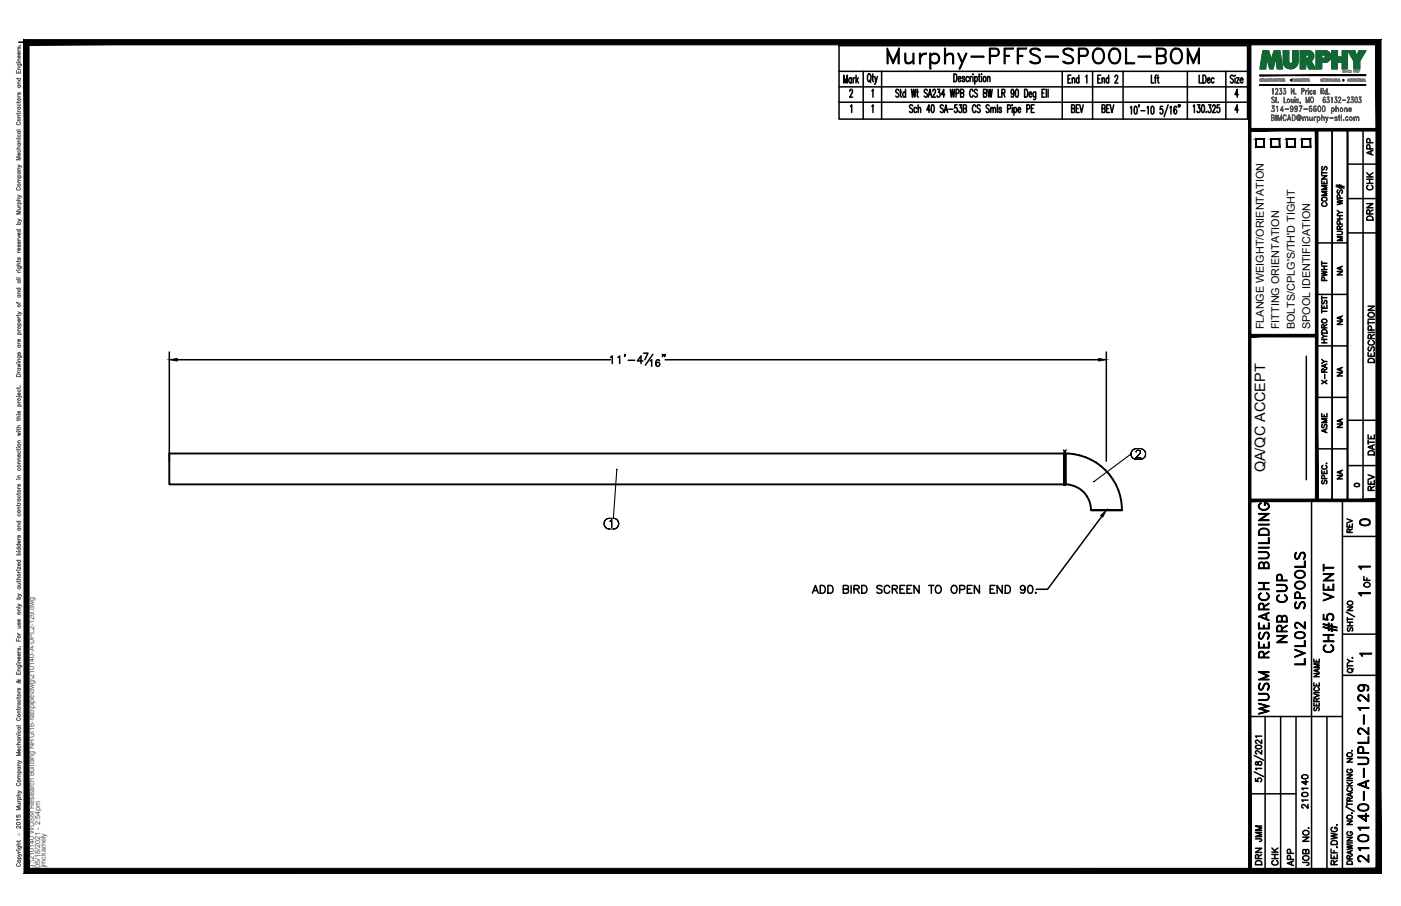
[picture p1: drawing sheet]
<svg xmlns="http://www.w3.org/2000/svg" width="432mm" height="279mm" viewBox="0 0 432 279" stroke-linecap="round" stroke-linejoin="round" font-family="sans-serif">
<defs><g id="words">
<text font-size="10.6" x="272.3" y="22.6">Murphy-PFFS-SPOOL-BOM</text>
<text font-size="7.9" x="413.1" y="202.5" transform="rotate(-90 413.1 202.5)">CH#5 VENT</text>
<g font-size="6.6">
<text x="397.6" y="199.3" transform="rotate(-90 397.6 199.3)">NRB CUP</text>
<text x="403.2" y="206" transform="rotate(-90 403.2 206)">LVL02 SPOOLS</text>
<text x="391.9" y="221.5" transform="rotate(-90 391.9 221.5)">WUSM RESEARCH BUILDING</text>
<text x="422.6" y="267.1" transform="rotate(-90 422.6 267.1)">210140-A-UPL2-129</text>
</g>
<text font-size="5.7" x="249.1" y="184.1">ADD BIRD SCREEN TO OPEN END 90.</text>
<g font-size="5.3">
<text x="417.7" y="163.3">0</text>
<text x="389.8" y="260.7" transform="rotate(-90 389.8 260.7)">JMM</text>
<text x="389.8" y="267.8" transform="rotate(-90 389.8 267.8)">DRN</text>
<text x="399.7" y="268.1" transform="rotate(-90 399.7 268.1)">APP</text>
</g>
<g font-size="4.9">
<text x="424" y="49" transform="rotate(-90 424 49)">APP</text>
<text x="424" y="59.6" transform="rotate(-90 424 59.6)">CHK</text>
<text x="409.9" y="64.9" transform="rotate(-90 409.9 64.9)">COMMENTS</text>
<text x="424" y="69.1" transform="rotate(-90 424 69.1)">DRN</text>
<text x="409.9" y="87.8" transform="rotate(-90 409.9 87.8)">PWHT</text>
<text x="424.4" y="112.9" transform="rotate(-90 424.4 112.9)">DESCRIPTION</text>
<text x="409.9" y="119.6" transform="rotate(-90 409.9 119.6)">X-RAY</text>
<text x="409.9" y="134.8" transform="rotate(-90 409.9 134.8)">ASME</text>
<text x="424.4" y="141.5" transform="rotate(-90 424.4 141.5)">DATE</text>
<text x="424.4" y="152.4" transform="rotate(-90 424.4 152.4)">REV</text>
<text x="417.7" y="165.5" transform="rotate(-90 417.7 165.5)">REV</text>
<text x="423" y="182.4" transform="rotate(-90 423 182.4)">OF</text>
<text x="403.9" y="250.5" transform="rotate(-90 403.9 250.5)">210140</text>
<text x="394.8" y="268.1" transform="rotate(-90 394.8 268.1)">CHK</text>
<text x="404.3" y="268.1" transform="rotate(-90 404.3 268.1)">JOB NO.</text>
</g>
<g font-size="4.4">
<text x="414.5" y="86.1" transform="rotate(-90 414.5 86.1)">NA</text>
<text x="414.5" y="101.2" transform="rotate(-90 414.5 101.2)">NA</text>
<text x="414.5" y="117.1" transform="rotate(-90 414.5 117.1)">NA</text>
<text x="414.5" y="133" transform="rotate(-90 414.5 133)">NA</text>
<text x="389.9" y="145.7" transform="rotate(-90 389.9 145.7)">QA/QC ACCEPT</text>
<text x="414.5" y="148.9" transform="rotate(-90 414.5 148.9)">NA</text>
</g>
<text font-size="4" x="416.3" y="151.3">0</text>
<g font-size="3.5">
<text x="417.3" y="176.7">1</text>
<text x="417.3" y="184.9">1</text>
<text x="417.7" y="203.6">1</text>
</g>
<g font-size="3.3">
<text x="389.5" y="101.5" transform="rotate(-90 389.5 101.5)">FLANGE WEIGHT/ORIENTATION</text>
<text x="394.3" y="101.5" transform="rotate(-90 394.3 101.5)">FITTING ORIENTATION</text>
<text x="399.1" y="101.5" transform="rotate(-90 399.1 101.5)">BOLTS/CPLG'S/TH'D TIGHT</text>
<text x="403.8" y="101.5" transform="rotate(-90 403.8 101.5)">SPOOL IDENTIFICATION</text>
</g>
<g font-size="2.2" fill="#545454">
<text x="10.5" y="267.5" transform="rotate(-90 10.5 267.5)">J:\210140 WUSM Research Building NRG\16-fab\pipe\dwg\210140-A-UPL2-129.dwg</text>
<text x="12.4" y="267.5" transform="rotate(-90 12.4 267.5)">05/18/2021 - 2:54pm</text>
<text x="14.1" y="267.4" transform="rotate(-90 14.1 267.4)">jmckamely</text>
</g>
<text font-size="1.3" fill="#545454" x="6.3" y="257.9" transform="rotate(-90 6.3 257.9)">Ó</text>
</g></defs>
<!-- layer: HP-LPR-PIPE -->
<g fill="none" stroke="#000" stroke-width=".59">
<path d="M52.2 139.9h275.9v9.5h-275.9zM328.1 139.7v.3v-.1M328.1 139.9v.6zM328.3 139.7v4.9M328.3 139.9l-.2-.2v9.7M328.3 139.9v.6zM328.3 139.9v9.5M328.1 140.4v.9zM328.1 141.2v1.1zM328.1 142.2v1.2zM328.1 143.4v1.2zM328.1 144.6v1.3z"/>
<path d="M328.1 145.9v1.2zM328.1 147v1.1zM328.1 148v.9zM328.1 148.7v.7zM328.1 149.3v.2zM328.3 149.4v-9.5a17.2 17.2 0 0 1 17.3 17.4h.2M328.3 144.6v4.7a8.2 8.2 0 0 1 7.9 8h.7h-.7M328.3 149.4l-.2 .1M328.3 140.4v.9zM328.3 141.2v1.1zM328.3 142.2v1.2zM328.3 143.4v1.2z"/>
<path d="M328.3 144.6v1.3zM328.3 145.9v1.2zM328.3 147v1.1zM328.3 148v.9zM328.3 148.7v.7zM328.3 149.4v.1M336.9 157.3h1.8zM339.8 157.3h-1.1h1.1M341 157.3h-1.2h1.2M342.3 157.3h-1.3h1.3M343.4 157.3h-1.1h1.1M344.4 157.3h-1h1"/>
<path d="M345.1 157.3h-.7h.7M345.6 157.3h-.5h.5"/>
</g>
<g fill="none" stroke="#000" stroke-width=".34">
<path d="M348.6 139.5v.5v-.5M348.9 139.1l-.3 .4 .3-.4M349.3 138.7l-.4 .4 .4-.4M349.7 138.4l-.4 .3 .4-.3M350.2 139.4h.1M350.2 139.3l.1-.2-.1 .2M350.3 138.3l-.6 .1 .6-.1M350.3 139.1l.1-.2-.1 .2M350.3 138.3h1.1M350.4 138.9l.2-.1-.2 .1M350.6 138.8h.5h-.5M351.1 138.8l.2 .1-.2-.1"/>
<path d="M351.3 138.9l.1 .2-.1-.2M351.4 139.7l-.2 .4 .2-.4M351.4 139.1l.1 .2-.1-.2M351.5 139.5l-.1 .2 .1-.2M351.5 139.3v.2v-.2M351.9 138.4l-.5-.1 .5 .1M352.4 138.7l-.5-.3 .5 .3M352.8 139.1l-.4-.4 .4 .4M353 139.5l-.2-.4 .2 .4M187.3 159.9l-.5 .2 .5-.2M187.8 159.8l-.5 .1 .5-.1M189.6 159.9l-.6-.1 .6 .1"/>
<path d="M190.1 144.6v.3zM190.1 144.9l-1.1 14.9h-1.2M348.6 140v.5v-.5M348.6 140l-11.6 8.6 .2-.1M348.6 140.5l.3 .5-.3-.5M348.9 141l.4 .4-.4-.4M349.3 141.4l.4 .2-.4-.2M349.7 141.6l.6 .1-.6-.1M350 141.2h1.6h-1.6M350.3 141.7h1.1M351.2 140.1l-1.2 1.1 1.2-1.1M351.4 141.7l.5-.1-.5 .1"/>
<path d="M351.9 141.6l.5-.2-.5 .2M352.4 141.4l.4-.4-.4 .4M352.8 141l.2-.5-.2 .5M353 140.5l.1-.5-.1 .5M353.1 140l-.1-.5 .1 .5M186.2 161.5l.1 .5-.1-.5M186.3 161l-.1 .5 .1-.5M186.3 162l.2 .5-.2-.5M186.5 160.5l-.2 .5 .2-.5M186.5 162.5l.3 .3-.3-.3M186.8 160.1l-.3 .4 .3-.4M186.8 162.8l.5 .3-.5-.3"/>
<path d="M187.3 163.1h.5h-.5M187.8 163.1h1.2M188 160.8l.2-.2-.2 .2M188.2 160.6l.3-.3-.3 .3M188.5 160.3v2.4v-2.4M189 163.1h.6h-.6M189.6 163.1l.4-.3-.4 .3M190 160.1l-.4-.2 .4 .2M190 162.8l.4-.3-.4 .3M190.4 160.5l-.4-.4 .4 .4M190.4 162.5l.2-.5-.2 .5M190.6 161l-.2-.5 .2 .5"/>
<path d="M190.6 162l.1-.5-.1 .5M190.7 161.5l-.1-.5 .1 .5"/>
</g>
<path d="M327.8 138.8l.3 .3v.8M328.6 138.8l-.3 .3v.8" fill="none" stroke="#000" stroke-width=".47"/>
<!-- layer: PS-BDR -->
<g fill="#000" stroke="#000" stroke-width=".31">
<path d="M388.3 26.1v.2l32.6-.2zM388.3 26.3l32.6-.2v.2z"/>
<path d="M388.3 23.1v.3l32.6-.3zM388.3 23.4l32.6-.3v.3z"/>
<path d="M7.4 12.2v257.2l1.6-1.6zM7.4 12.2l1.6 1.6v254zM7.4 12.2l1.6 1.6 416.6-1.6zM9 13.8l416.6-1.6-1.5 1.6zM425.6 12.2l-1.5 1.6 1.5 255.6zM424.1 13.8l1.5 255.6-1.5-1.6zM7.4 269.4h418.2l-1.5-1.6zM9 267.8h415.1l-416.7 1.6z"/>
</g>
<!-- layer: PS-BDR-T -->
<g fill="none" stroke="#000" stroke-width=".47">
<path d="M415.3 40v114.3h-4.7v-114.2v114.2h-4.8v-114.2M387 42.9h2.6v2.4h-2.6zM391.8 42.9h2.6v2.4h-2.6zM396.6 42.9h2.5v2.4h-2.5zM401.3 42.9h2.6v2.4h-2.6zM411.8 57.5l2.5 .5M411.8 57.1l2.5 .5M412.4 58.6l-.3 .3 .3 .7 .4-.1 .4-.9 .5 .1 .1 .6-.3 .3M412.8 57v1M413.3 57.1v1M405.8 74.9h9.5M412.1 71.3h1.2l.5 .5-.1 .4-.4 .2h-1.2"/>
<path d="M412.1 61.6l1.7 .4-1.7 .3 1.7 .4-1.7 .4M412.1 67.5h1.7M412.1 66.5h1.7M412.1 64.9l.8 .6M412.9 70.7l-.1-.9-.4-.1-.3 .3v.7h1.7M412.9 66.5v1M413 69.1l-.1-.9-.5-.1-.3 .3v.7h1.7M413 61.1l-.1-.9-.5-.1-.3 .3v.7h1.7M413.8 73h-1.7l1.7 .6-1.7 .6h1.7M413.8 65.5h-.9l-.8 .6M413.8 69.7l-.9 .5M405.8 90.8h9.5"/>
<path d="M407.4 94.1v1h1.6v-1M407.4 96h1.6M407.4 91.3v1.1M407.4 95.4v1.1M407.4 91.8h1.6M407.4 98.7a.74 .74 0 0 1 1.1-.3 .74 .74 0 0 1 .2 1.1 .76 .76 0 0 1-.9 .1 .76 .76 0 0 1-.4-.9zM407.6 92.7l-.2 .3v.6h.6l.3-.8 .4-.1 .3 .3-.3 .7M408.1 94.5v.6M402.6 109.8v38.1M405.8 106.7h9.5M407.4 105.7h1.6M407.4 104.7h1.6"/>
<path d="M407.4 103.1l.7 .6M407.4 102a.9 .9 0 0 1 1.6 .2v.5h-1.6zM408.1 101.1l-.1-.9-.3-.1-.3 .3v.7h1.6M408.1 104.7v1M409 103.7h-.9l-.7 .6M409 100.1l-.9 .5M405.8 122.5h9.5M405.8 138.4h9.5M407.4 145v1h1.6v-1M407.6 148.2l-.2 .3 .2 .7 .4-.2 .4-.8 .5 .1 .1 .5-.3 .4M407.7 143.5a.59 .59 0 0 0-.3 .7 .59 .59 0 0 0 .6 .5h.4a.59 .59 0 0 0 .6-.5 .59 .59 0 0 0-.4-.7M408.1 145.4v.6"/>
<path d="M408.2 147.6l-.1-.9-.4-.2-.3 .4v.7h1.6M408.8 142.9h.2z"/>
</g>
<!-- layer: PS-DIM -->
<path d="M5.8 13h419" fill="none" stroke="#000" stroke-width=".47"/>
<!-- layer: 0 -->
<g fill="none" stroke="#000" stroke-width=".47">
<path d="M415.3 40v114.3M420.1 40v114.3M415.3 50.6h9.5M415.3 61.2h9.5M415.3 71.8h9.5M415.3 129.6h9.5M415.3 143.6h9.5M386.6 238l2.9 1.5M386.6 233l2.9 1.5M387 235v.8h.6a.74 .74 0 0 1 .3-.8 .74 .74 0 0 1 .8 0l.2 .6a.63 .63 0 0 1-.8 .4 .63 .63 0 0 1-.4-.8l-.3-.3zM387 230l1-.2 .7 .2 .2 .3a1.01 1.01 0 0 1-1 .7 1.01 1.01 0 0 1-.9-.7zM388.9 237h-1.9l.3 .4"/>
<path d="M388.9 231.4v1.2l-1.6-1.1-.3 .7 .4 .3M388.9 228.2v1.1l-1.6-1.1-.3 .7 .4 .3M388.9 227h-1.9l.3 .4M387 240.1v.8l.8 .1a.62 .62 0 0 1 0-.9 .62 .62 0 0 1 .9 .1 .62 .62 0 0 1-.2 .9"/>
</g>
<g fill="#000" stroke="#000" stroke-width=".31">
<path d="M384.8 13l.8 255.6v-255.6zM384.8 13l.8 255.6h-.8z"/>
<path d="M385.2 39.6v.8l39.6-.8zM385.2 40.4l39.6-.8v.8z"/>
<path d="M424.5 40l.8 114.3v-114.3zM424.5 40l.8 114.3h-.8z"/>
<path d="M385.2 153.9v.8l39.6-.8zM385.2 154.7l39.6-.8v.8z"/>
</g>
<!-- layer: PS-LOGO -->
<g fill="none" stroke="#545454" stroke-width=".31">
<path d="M5.2 19.4h.1M5.5 19.8h.9l.2 .1v.4M5.5 15.3l.3 .4M5.5 18.9h.8M5.5 15.7h.8M5.5 19.3h.8M5.7 19.8a.38 .38 0 0 0-.1 .5 .38 .38 0 0 0 .6 0 .38 .38 0 0 0-.1-.5M5.7 14.4l-.2 .6h.3l.3-.6 .2 .3-.2 .4M6.1 17.2a.37 .37 0 0 1 .2 .5 .37 .37 0 0 1-.6 0 .37 .37 0 0 1 .1-.5v.7M6.1 16.2a.37 .37 0 0 1 .2 .5 .37 .37 0 0 1-.6 0 .37 .37 0 0 1 .1-.5v.6M6.2 14h.1M6.3 18.2l-.8 .1 .2 .6"/>
<path d="M5.1 21.8v.7h1.2v-.7M5.1 24.2h1.2M5.4 37.7a.43 .43 0 0 0-.3 .5 .43 .43 0 0 0 .4 .3h.3a.43 .43 0 0 0 .5-.3 .43 .43 0 0 0-.3-.5M5.5 34l.3 .4M5.5 29.4l.3 .5M5.5 31.3v.4M5.5 34.8v.4M5.5 36.2h.8M5.5 34.4h.8M5.5 33.1h.8M5.5 29.9h.8M5.5 26.4h.8"/>
<path d="M5.5 25.9h.8M5.5 21.4h.8M5.7 33.1a.38 .38 0 0 0-.1 .5 .38 .38 0 0 0 .6 0 .38 .38 0 0 0-.1-.5M5.7 32a.4 .4 0 0 0-.1 .6 .4 .4 0 0 0 .6 0 .4 .4 0 0 0-.1-.6M5.7 28.6l-.2 .5h.3l.3-.5 .2 .2-.2 .4M5.7 26.4a.38 .38 0 0 0-.1 .5 .38 .38 0 0 0 .6 0 .38 .38 0 0 0-.1-.5M5.7 24.2a.38 .38 0 0 0-.1 .6 .38 .38 0 0 0 .6 0 .38 .38 0 0 0-.1-.6M5.7 22.1v.4M6.3 35.6h-.8l.2 .6M6.3 34.8l-.3 .3h-.9M6.3 31.3l-.3 .3h-.9M6.3 25.3h-.8l.2 .6"/>
<path d="M6.3 20.9h-.8l.2 .5M391.9 34.2l.2 .2M392 36.3l.6-.1v-.6l-.6-.1v1.6l.6-.1v-.6h-.6M392.1 30l.4-.1 .3 .3a.38 .38 0 0 0-.6-.2 .38 .38 0 0 0-.1 .5l.4 .3a.46 .46 0 0 1 .2 .7 .46 .46 0 0 1-.7-.1 .41 .41 0 0 0 .6 .1 .41 .41 0 0 0 0-.6l-.6-.4zM392.3 33.3a.53 .53 0 0 1 .5 .8 .53 .53 0 0 1-.9 0l.5 .3 .4-.4M392.4 27.2l-.1 1.9v-1.7l-.2 .2zM392.4 36.3l.3 .1v.6l-.8 .2v-1.8l.8 .2v.6l-.3 .2M392.5 33.4l.3 .5-.3 .5M392.7 32.8l-.7-.1h.8l-.5 .7M392.7 32.7l-.5 .7 .6 .4M393.1 30.5l.4 .1zM393.1 29l.8 .1h-.8l.7-1.3-.2-.5-.5 .4 .1-.3a.39 .39 0 0 1 .6 0 .39 .39 0 0 1 0 .5l-.7 1.2"/>
<path d="M393.3 35.4v1.8zM393.3 29.9v1.8zM393.4 33l.4-.3v1.7l-.1-1.6zM393.9 35.4l.5 1.5 .6-1.5v1.8l-.1-1.4-.5 1.4-.5-1.4v1.4zM393.9 31.4l.1 .3zM393.9 31.5h.1M394.4 28.8l.1 .2M394.7 27.9a.52 .52 0 0 1 .4 .7 .52 .52 0 0 1-.7 .3l-.1-.2 .4 .3 .3-.4M394.7 33.9l.9 .1h-1l.7-1.3v1.7v-1.5l-.6 1.1M394.8 28l.2 .5-.2 .5M395 27.3l-.6-.1h.6l-.3 .8M395 27.2l-.4 .8 .4 .1v.3"/>
<path d="M395.5 28.8l.2 .2M395.7 35.5l.4-.1 .3 .4-.3-.3a.83 .83 0 0 0-.6 .8 .83 .83 0 0 0 .6 .8l.3-.3a.44 .44 0 0 1-.4 .4 .44 .44 0 0 1-.5-.4l-.1-.7zM395.8 29.9v1.7l.7 .1h-.7zM395.8 27.9a.52 .52 0 0 1 .5 .7 .52 .52 0 0 1-.8 .3v-.2l.4 .3 .4-.4M396 28l.3 .5-.3 .5M396 33.6l1.2 .1zM396.2 27.3l-.6-.1h.7l-.5 .8M396.2 27.2l-.4 .8 .3 .1 .2 .3M396.9 30.6a.52 .52 0 0 1 .6 .5 .52 .52 0 0 1-.6 .5l-.2-.4zM396.9 36.8h.8M397 36.7h.7M397.3 35.4l.6 1.8-.6-1.5-.5 1.5z"/>
<path d="M397.7 33.3l.3 .4 .5-.4M397.7 33.1l.3-.3 .5 .3M397.8 34.3h.5M397.9 30.5l.1 1 .3 .1 .3-.2-.3 .3-.4-.3zM398 27.2l.8 1.6v-1.6v1.9l-.8-1.6v1.6zM398 32.8l-.3 .4 .3 .5M398.2 32.8l.3 .5-.2 1.1M398.3 35.4a.89 .89 0 0 1 1 .9 .89 .89 0 0 1-1 .9zM398.3 35.5a.8 .8 0 0 1 .9 .8 .8 .8 0 0 1-.9 .8zM398.5 33.5l-.2 .2a.49 .49 0 0 1-.6-.2 .49 .49 0 0 1 .1-.6 .49 .49 0 0 1 .7 0v.4a.81 .81 0 0 1-.5 1.1l-.3-.2 .1 .2M398.5 33.3l-.3 .4M398.6 30.5v1.2z"/>
<path d="M399 30l.1 .2zM399.1 33.3l.3 .4 .4-.4M399.1 33.1l.3-.3 .4 .3M399.1 30h.1M399.1 30.5v1.2zM399.1 34.3h.6M399.4 28.8v.3zM399.4 28.9h.1M399.4 32.8l-.3 .4 .3 .5M399.5 32.8l.3 .5-.2 1.1M399.6 31.5h.6M399.6 30.8l.6 .6-.2 .3-.4-.3 .1 .2"/>
<path d="M399.6 30.7h.6M399.7 30.6v.3M399.8 33.5l-.1 .2a.48 .48 0 0 1-.7-.5 .48 .48 0 0 1 .8-.3l.1 .4a.83 .83 0 0 1-.5 1.1l-.3-.2 .1 .2M399.8 33.3l-.3 .4M399.9 35.6a.74 .74 0 0 1 1 .2 .74 .74 0 0 1-.1 1l-.1-1 .1 .9a.71 .71 0 0 0 0-1 .71 .71 0 0 0-1 0 .71 .71 0 0 0 0 1l.4 .4 .6-.2a.78 .78 0 0 1-1.1 0 .78 .78 0 0 1 .1-1.1zM400.1 30.6l.1 .2-.2-.3-.4 .3 .6 .5M400.1 31.2v.4M400.7 31.5h.1M400.8 31.9l-.1-.5-.1 .6M400.8 31.7v.1M401.3 28.1l.6-.1v-.6l-.6-.1-.1 1.8v-1.9h.5l.2 .8-.6 .2M401.3 32.7l-.7 1.7 .7-1.7h-.9l.9 .1"/>
<path d="M401.6 36v1.2zM401.8 33.6l1.2 .1zM401.8 36.1h.5l.1 1.1-.2-1-.3-.1-.3 .3zM402.4 27.8v1.3zM402.5 29.9l.5 1.5 .5-1.5v1.8l-.1-1.4-.4 1.4-.4-1.4-.1 1.4zM402.6 36.1h.4l.1 1.1-.1-1-.6 .2zM402.6 27.9l.3-.1-.5 .6zM403.2 27.2l.1 .3zM403.2 27.3h.1M403.2 27.8l.1 1.3zM403.5 34l.4 .4 .4-.4M403.5 33.8l.4-.4 .4 .4"/>
<path d="M403.6 36l.2 1 .6-.1-.3 .3-.4-.1zM403.7 32.8h.5M403.8 32.8l-.3 1.1 .3 .5M403.8 27.9l.4-.1 .2 .4-.2-.3a.49 .49 0 0 0-.5 .6 .49 .49 0 0 0 .6 .4l.1-.2-.4 .4-.2-.3zM403.8 33.4l-.3 .5M404.1 33.4l.2 .5-.2 .5M404.1 30l.2-.1a.95 .95 0 0 1 .6 .9 .95 .95 0 0 1-.6 .9 1.24 1.24 0 0 1-.2-1.7zM404.1 30.1l.2-.1a.87 .87 0 0 1 .5 .8 .87 .87 0 0 1-.5 .8l-.3-.6zM404.2 32.8l.1 .1-.4-.2a1.07 1.07 0 0 0 .1 1.7 .51 .51 0 0 0 .4-.7 .51 .51 0 0 0-.9-.1M404.4 36l.1 1.2zM404.8 28.4h.6l-.2-.5a.49 .49 0 0 0-.4 .6 .49 .49 0 0 0 .6 .4v-.2v.3a.53 .53 0 0 1-.6-.5 .53 .53 0 0 1 .6-.6l.1 .6h-.7M404.9 34l.3 .4 .5-.4"/>
<path d="M404.9 33.8l.3-.4 .5 .4M405 36l.1 1.2zM405.1 32.8h.5M405.1 32.8l-.2 1.1 .3 .5M405.2 33.4l-.3 .5M405.3 36.1l.3-.1-.5 .5zM405.4 33.4l.3 .5-.3 .5M405.5 32.8l.2 .1-.3-.2a1.02 1.02 0 0 0-.1 1.7 .51 .51 0 0 0 .4-.7 .51 .51 0 0 0-.8-.1M406 36v1.8zM406.2 36.1a.5 .5 0 0 1 .7 .5 .5 .5 0 0 1-.9 .3l.3 .2a.47 .47 0 0 0 .5-.6 .47 .47 0 0 0-.8-.2zM406.3 32.8l.3-.1a.99 .99 0 0 1 .5 .9 .99 .99 0 0 1-.5 .8l-.5-.7zM406.3 34.3h.6"/>
<path d="M406.3 32.8h.6M406.4 32.8l-.2 .6 .2 1M406.8 32.8l.2 .6-.2 1M407.2 28.1l.6-.1v-.6l-.6-.1-.1 1.8v-1.9l.7 .1 .1 .7-.7 .2M407.3 35.4l.1 1.8zM407.5 28.2l.4 .9-.3-.9M407.6 36.1h.5l.1 1.1-.2-1-.6 .2zM407.7 32.8l.2-.1a.99 .99 0 0 1 .6 .9 .99 .99 0 0 1-.6 .8l-.4-.7zM407.7 34.3h.5M407.7 32.8h.5M407.8 32.8l-.2 .6 .2 1M407.8 31.3l.3 .3 .4-.3"/>
<path d="M407.8 31l.3-.3 .4 .3M408 30.1h.4M408 30l-.2 1.1 .3 .5M408.1 30.7l-.3 .4M408.2 32.8l.2 .6-.2 1M408.2 30.7l.3 .4-.3 .5M408.4 30l.1 .2-.3-.3a1.1 1.1 0 0 0 0 1.8 .53 .53 0 0 0 .3-.6 .53 .53 0 0 0-.5-.4l-.2 .1M409 27.2l.1 1.9zM409 37l-.5-1 .5 1.2M409 31.4l.1 .2M409.3 30.6a.5 .5 0 0 1 .4 .6 .5 .5 0 0 1-.7 .3l-.1-.1 .5 .2 .3-.3M409.3 36l-.6 1.8z"/>
<path d="M409.4 30.7l.3 .4-.3 .5M409.6 28.8v.3zM409.6 28.9h.1M409.6 30l-.6-.1h.7l-.4 .8M409.6 29.9l-.4 .8 .5 .3M409.8 36.4h1.1zM410.4 33.3v1.7zM410.6 33.3a.5 .5 0 0 1 .7 .6 .5 .5 0 0 1-.9 .3l.3 .2a.47 .47 0 0 0 .5-.6 .47 .47 0 0 0-.8-.3zM410.6 29.9l-.1 1.8v-1.6l-.2 .2zM411.3 31.4l.2 .2M411.5 37h.6M411.5 36.4l.6 .5v.2l-.4 .1-.3-.3 .2 .2"/>
<path d="M411.5 36.2h.6M411.6 36.1v.3M411.6 30.7l.5 .3M411.6 30.6a.5 .5 0 0 1 .5 .6 .5 .5 0 0 1-.8 .3v-.1l.5 .2 .3-.3M411.7 32.7l.1 1.7zM411.8 30.7l.3 .4-.3 .5M412 36.1l.1 .2-.2-.3-.5 .3 .7 .5M412 36.7v.4M412 33.3h.5v1.1v-.8l-.2-.3-.5 .3zM412 30l-.6-.1h.7l-.5 .8M412 29.9l-.4 .8M412.5 36l.5 .1z"/>
<path d="M412.5 31.6l.8 .1h-.8l.7-1.3-.2-.4-.5 .3 .1-.2a.39 .39 0 0 1 .6-.1 .39 .39 0 0 1 0 .6l-.7 1.1M412.7 35.4l.1 1.8zM413.4 35.4l.1 1.8zM413.7 30.8l1 .1zM414 36.9l.1 .3zM414 37h.1M414.4 33.3v1.1zM414.6 33.3h.5l.1 1.1-.1-1-.3-.1-.4 .3zM414.7 36.3l.3-.3 .4 .4v-.2a.46 .46 0 0 0-.7 .4 .46 .46 0 0 0 .7 .4l.1-.1a.51 .51 0 0 1-.8 .1 .51 .51 0 0 1 0-.7zM415.2 31.6l.8 .1h-.9l.8-1.3-.2-.4-.4 .1-.1 .2 .1-.2 .4-.2 .2 .7-.7 1.1M415.7 33.8h.7l-.2-.5a.48 .48 0 0 0-.5 .6 .48 .48 0 0 0 .6 .4l.1-.2-.1 .3a.52 .52 0 0 1-.7-.6 .52 .52 0 0 1 .8-.4l.1 .5h-.8M416.4 31.4l.2 .2"/>
<path d="M416.7 30.6a.5 .5 0 0 1 .5 .6 .5 .5 0 0 1-.8 .3l-.1-.1 .5 .2 .3-.3M416.9 30.7l.2 .4-.2 .5M417.1 30l-.6-.1h.6l-.4 .8M417.1 29.9l-.5 .8 .5 .3M417.3 36l.1 1.2zM417.5 36.1h.5l.1 1.1-.1-.8-.2-.3-.4 .3zM417.7 30l.2-.1a1.07 1.07 0 0 1 0 1.8l-.4-.8zM417.7 31.5h.5M417.7 30.1h.5M417.8 30l-.2 .7 .2 .9M418.2 30l.1 .7-.1 .9M418.3 36.1h.4l.1 1.1-.1-1-.3-.1-.3 .3z"/>
<path d="M418.8 31.4l.2 .2M419.1 30.6a.5 .5 0 0 1 .4 .6 .5 .5 0 0 1-.7 .3l-.1-.1 .5 .2 .3-.3M419.3 30.7l.2 .4-.2 .5M419.4 30l-.6-.1h.7l-.4 .8M419.4 29.9l-.4 .8 .5 .3M5.2 42.7h.1M5.1 45.9h1.2M5.1 40.1h1.2M5.4 57.8a.43 .43 0 0 0-.3 .5 .43 .43 0 0 0 .4 .4h.3a.43 .43 0 0 0 .5-.4 .43 .43 0 0 0-.3-.5M5.5 50.8l.8 .4-.8 .3M5.5 56.3h.8M5.5 54.6h1.2"/>
<path d="M5.5 52.9h.8M5.5 52.5h.8M5.5 44.2h.8M5.5 43.8h.8M5.5 40.6h.8M5.5 42.7h.8M5.7 54.6a.38 .38 0 0 1-.1-.5 .38 .38 0 0 1 .6 0 .38 .38 0 0 1-.1 .5M5.7 52.9a.38 .38 0 0 0-.1 .6 .38 .38 0 0 0 .6 0 .38 .38 0 0 0-.1-.6M5.7 46.3a.38 .38 0 0 0-.1 .6 .38 .38 0 0 0 .6 0 .38 .38 0 0 0-.1-.6M5.7 44.2a.38 .38 0 0 0-.1 .5 .38 .38 0 0 0 .6 0 .38 .38 0 0 0-.1-.5M5.7 41.6a.38 .38 0 0 0-.1 .6 .38 .38 0 0 0 .6 0 .38 .38 0 0 0-.1-.6M5.7 40.6a.38 .38 0 0 0-.1 .5 .38 .38 0 0 0 .6 0 .38 .38 0 0 0-.1-.5"/>
<path d="M6.1 47.3a.37 .37 0 0 1 .2 .6 .37 .37 0 0 1-.6 0 .37 .37 0 0 1 .1-.6v.7M6.3 55.7l-.8 .1 .2 .5M6.3 55.1h-.8l.2 .6M6.3 51.8l-.8 .1 .2 .6M6.3 51.2l.4 .4M6.3 48.4h-1.2l1.2 .4-1.2 .5h1.2M6.3 45.3h-.8l.2 .6M6.3 43.1l-.8 .1 .2 .6M5.1 70.9h1.2M5.1 69.2h1.2M5.1 61.8h1.2M5.5 77.4l.3 .5"/>
<path d="M5.5 73.7l.3 .4M5.5 72.8l.8 .4-.8 .3M5.5 67.5l.8 .4-.8 .3M5.5 63.1l.3 .5M5.5 60.1l.8 .4-.8 .3M5.5 77.9h.8M5.5 74.1h.8M5.5 64h.8M5.5 63.6h.8M5.5 62.9h1.2M5.7 79.4l-.2 .6h.3l.3-.6 .2 .3-.2 .4M5.7 75.6l-.2 .5h.3l.3-.5 .2 .2-.2 .4"/>
<path d="M5.7 70.9a.38 .38 0 0 0-.1 .5 .38 .38 0 0 0 .6 0 .38 .38 0 0 0-.1-.5M5.7 69.2a.38 .38 0 0 1-.1-.6 .38 .38 0 0 1 .6 0 .38 .38 0 0 1-.1 .6M5.7 62.9a.38 .38 0 0 1-.1-.6 .38 .38 0 0 1 .6 0 .38 .38 0 0 1-.1 .6M6 64l.3 .3-.1 .3-.7 .1M6.1 76.5a.37 .37 0 0 1 .2 .6 .37 .37 0 0 1-.6 0 .37 .37 0 0 1 .1-.6v.7M6.1 74.5a.37 .37 0 0 1 .2 .6 .37 .37 0 0 1-.6 0 .37 .37 0 0 1 .1-.6v.7M6.1 71.9a.37 .37 0 0 1 .2 .5 .37 .37 0 0 1-.6 0 .37 .37 0 0 1 .1-.5v.6M6.3 67.9l.4 .4M6.3 65.1h-1.2l1.2 .5-1.2 .4h1.2M6.3 61.2h-.8l.2 .6M6.3 60.5l.4 .4M5.1 93.2l.2 .3h1"/>
<path d="M5.2 83.4h.1M5.1 88.9h1.2M5.1 86.1h1.2M5.1 85.7h1.2M5.1 81.8h1.2M5.5 97.6l.3 .5M5.5 96.1l.8 .4-.8 .3M5.5 83.6l.3 .5M5.5 82.2l1 .1 .1 .4M5.5 80.4v.4M5.5 93.2v.4M5.5 97.1v.4"/>
<path d="M5.5 98.1h.8M5.5 91h.8M5.5 90.6h.8M5.5 86.6h.8M5.5 84.1h.8M5.5 83.3h.8M5.7 91a.38 .38 0 0 0-.1 .6 .38 .38 0 0 0 .6 0 .38 .38 0 0 0-.1-.6M5.7 88.9a.38 .38 0 0 0-.1 .5 .38 .38 0 0 0 .6 0 .38 .38 0 0 0-.1-.5M5.7 86.6a.38 .38 0 0 0-.1 .6 .38 .38 0 0 0 .6 0 .38 .38 0 0 0-.1-.6M5.7 82.2a.38 .38 0 0 0-.1 .6 .38 .38 0 0 0 .6 0 .38 .38 0 0 0-.1-.6M6.1 98.5a.37 .37 0 0 1 .2 .6 .37 .37 0 0 1-.6 0 .37 .37 0 0 1 .1-.6v.7M6.3 97.1l-.3 .2h-.9"/>
<path d="M6.3 96.5l.4 .3M6.3 89.9l-.8 .1 .2 .6M6.3 81.2h-.8l.2 .6M6.3 80.4l-.3 .2h-.9M5.2 112h.1M5.2 115.6a.69 .69 0 0 1 1.1 .1v.4h-1.2zM5.5 114.5l.3 .5M5.5 112.3l.8 .2-.8 .2 .8 .3-.8 .2M5.5 109.7h.9l.2 .1v.5M5.5 105.6l.3 .4M5.5 101.6l.3 .4M5.5 119.5v.4"/>
<path d="M5.5 115h.8M5.5 113.6h.8M5.5 111.4h.8M5.5 106.5h.8M5.5 106h.8M5.5 103.1h1.2M5.5 102h.8M5.5 100.2h1.2M5.5 111.9h.8M5.7 113.6a.38 .38 0 0 0-.1 .6 .38 .38 0 0 0 .6 0 .38 .38 0 0 0-.1-.6M5.7 109.7a.4 .4 0 0 0-.1 .6 .4 .4 0 0 0 .6 0 .4 .4 0 0 0-.1-.6M5.7 108.7l-.2 .6h.3l.3-.6 .2 .3-.2 .3"/>
<path d="M5.7 106.5a.38 .38 0 0 0-.1 .6 .38 .38 0 0 0 .6 0 .38 .38 0 0 0-.1-.6M5.7 103.1a.38 .38 0 0 1-.1-.5 .38 .38 0 0 1 .6 0 .38 .38 0 0 1-.1 .5M5.7 100.2a.4 .4 0 0 1-.1-.6 .4 .4 0 0 1 .6 0 .4 .4 0 0 1-.1 .6M6.1 104.7a.37 .37 0 0 1 .2 .5 .37 .37 0 0 1-.6 0 .37 .37 0 0 1 .1-.5v.7M6.2 119h.1M6.3 119.4l-.3 .3h-.9M6.3 110.8l-.8 .1 .2 .5M5.2 138.1h.1M5.2 133.1h.1M5.2 127.9h.1M5.2 122.3h.1M5.1 131.9h1.2"/>
<path d="M5.1 128.9h1.2M5.5 133.4l.8 .3-.8 .2 .8 .2-.8 .3M5.5 123.7l.3 .5M5.5 129.4v.3M5.5 132.3v.4M5.5 138.5v.4M5.5 136.6h.8M5.5 125.3h1.2M5.5 124.2h.8M5.5 122.2h1l.2 .3M5.5 138.1h.8M5.5 133h.8"/>
<path d="M5.5 127.9h.8M5.7 139.2a.38 .38 0 0 0-.1 .5 .38 .38 0 0 0 .6 0 .38 .38 0 0 0-.1-.5M5.7 126.9l-.2 .5h.3l.3-.5 .2 .2-.2 .4M5.7 125.3a.38 .38 0 0 1-.1-.6 .38 .38 0 0 1 .6 0 .38 .38 0 0 1-.1 .6M5.7 120.2a.38 .38 0 0 0-.1 .5 .38 .38 0 0 0 .6 0 .38 .38 0 0 0-.1-.5M6.1 121.2a.37 .37 0 0 1 .2 .6 .37 .37 0 0 1-.6 0 .37 .37 0 0 1 .1-.6v.7M6.3 138.4l-.3 .3h-.9M6.3 135.9l-.8 .1 .2 .6M6.3 132.2l-.3 .3h-.9M6.3 131.3h-.8l.2 .6M6.3 129.3l-.3 .3h-.9M6.3 128.3l-.8 .1 .2 .5"/>
<path d="M5.2 147.8h.1M5.5 154.8l.3 .5M5.5 150.2l.3 .5M5.5 152.1v.5M5.5 155.6v.5M5.5 157h.8M5.5 155.3h.8M5.5 153.9h.8M5.5 150.7h.8M5.5 147.3h.8M5.5 142.9h.8M5.5 141.9h.8"/>
<path d="M5.5 147.8h.8M5.7 158.5a.38 .38 0 0 0-.1 .5 .38 .38 0 0 0 .6 0 .38 .38 0 0 0-.1-.5M5.7 153.9a.38 .38 0 0 0-.1 .6 .38 .38 0 0 0 .6 0 .38 .38 0 0 0-.1-.6M5.7 152.8a.38 .38 0 0 0-.1 .6 .38 .38 0 0 0 .6 0 .38 .38 0 0 0-.1-.6M5.7 149.4l-.2 .5h.3l.3-.5 .2 .2-.2 .4M5.7 144.4a.38 .38 0 0 0-.1 .6 .38 .38 0 0 0 .6 0 .38 .38 0 0 0-.1-.6M6.1 140.2a.37 .37 0 0 1 .2 .6 .37 .37 0 0 1-.6 0 .37 .37 0 0 1 .1-.6v.7M6.3 156.4h-.8l.2 .6M6.3 155.6l-.3 .3h-.9M6.3 152.1l-.3 .3h-.9M6.3 146.7l-.8 .1 .2 .5M6.3 142.4h-.8l.2 .5"/>
<path d="M6.3 141.3h-.8l.2 .6M5.2 175.9h.1M5.2 170.1h.1M5.1 178.7h1.2M5.1 172.8h1.2M5.1 171.1h1.2M5.1 169h1.2M5.1 167.9h1.2M5.1 160.8h1.2M5.5 176.1l.3 .5M5.5 166l.3 .4M5.5 179.1v.4"/>
<path d="M5.5 179.9h.8M5.5 176.6h.8M5.5 166.4h.8M5.5 162.9h.8M5.5 162.5h.8M5.5 175.8h.8M5.5 170h.8M5.7 172.8a.38 .38 0 0 0-.1 .5 .38 .38 0 0 0 .6 0 .38 .38 0 0 0-.1-.5M5.7 171.1a.38 .38 0 0 1-.1-.5 .38 .38 0 0 1 .6 0 .38 .38 0 0 1-.1 .5M5.7 169a.38 .38 0 0 0-.1 .5 .38 .38 0 0 0 .6 0 .38 .38 0 0 0-.1-.5M5.7 167.9a.4 .4 0 0 0-.1 .6 .4 .4 0 0 0 .6 0 .4 .4 0 0 0-.1-.6M5.7 165.1l-.2 .6h.3l.3-.6 .2 .2-.2 .5"/>
<path d="M5.7 162.9a.38 .38 0 0 0-.1 .6 .38 .38 0 0 0 .6 0 .38 .38 0 0 0-.1-.6M5.7 160.8a.38 .38 0 0 0-.1 .5 .38 .38 0 0 0 .6 0 .38 .38 0 0 0-.1-.5M6 179.9l.3 .4-.8 .2M6.1 173.8a.37 .37 0 0 1 .2 .6 .37 .37 0 0 1-.6 0 .37 .37 0 0 1 .1-.6v.7M6.1 166.8a.37 .37 0 0 1 .2 .6 .37 .37 0 0 1-.6 0 .37 .37 0 0 1 .1-.6v.7M6.3 179.1l-.3 .3h-.9M6.3 178.1l-.8 .1 .2 .5M6.3 174.8v.7l-.8-.7v.7M6.3 161.8l-.8 .1 .2 .6M5.1 197v.7h1.2M5.1 187.3h1.2M5.1 184.7h1.2"/>
<path d="M5.5 195.2l.3 .4M5.5 186.3l.8 .3-.8 .3M5.5 183.1l.8 .3-.8 .4M5.5 195.6h.8M5.5 193.1h.8M5.5 188.4h.8M5.5 180.9h.8M5.7 199.9l-.2 .5h.3l.3-.5 .2 .2-.2 .4M5.7 192.1l-.2 .5h.3l.3-.5 .2 .2-.2 .4M5.7 184.7a.38 .38 0 0 1-.1-.5 .38 .38 0 0 1 .6 0 .38 .38 0 0 1-.1 .5M5.7 180.9a.4 .4 0 0 0-.1 .6 .4 .4 0 0 0 .6 0 .4 .4 0 0 0-.1-.6M5.7 197.3v.4"/>
<path d="M6 193.1l.3 .4-.8 .2M6.1 191a.37 .37 0 0 1 .2 .6 .37 .37 0 0 1-.6 0 .37 .37 0 0 1 .1-.6v.7M6.2 199.4h.1M6.3 187.7l-.8 .1 .2 .6M6.3 186.6l.4 .4M6.3 183.4l.4 .4M5.1 207.2v.8h1.2v-.8M5.2 204.8h.1M5.5 217.7l.3 .4M5.5 213.1l.3 .4M5.5 205.2l1 .1 .1 .4M5.5 200.7l.3 .5"/>
<path d="M5.5 215v.4M5.5 218.5v.4M5.5 219.9h.8M5.5 218.1h.8M5.5 216.8h.8M5.5 213.5h.8M5.5 206.9h.8M5.5 204.3h.8M5.5 201.2h.8M5.5 204.8h.8M5.6 209.6l-.1 .1a.7 .7 0 0 1 .7 .9h-.4l-.3-.5-.4 .2 .1 .1 .5-.1 .6-.6-.1-.1M5.7 216.8a.38 .38 0 0 0-.1 .5 .38 .38 0 0 0 .6 0 .38 .38 0 0 0-.1-.5"/>
<path d="M5.7 215.7a.38 .38 0 0 0-.1 .5 .38 .38 0 0 0 .6 0 .38 .38 0 0 0-.1-.5M5.7 212.2l-.2 .6h.3l.3-.6 .2 .3-.2 .3M5.7 205.2a.38 .38 0 0 0-.1 .6 .38 .38 0 0 0 .6 0 .38 .38 0 0 0-.1-.6M5.7 207.5v.5M6.1 202.6a.37 .37 0 0 1 .2 .6 .37 .37 0 0 1-.6 0 .37 .37 0 0 1 .1-.6v.7M6.1 201.6a.37 .37 0 0 1 .2 .5 .37 .37 0 0 1-.6 0 .37 .37 0 0 1 .1-.5v.7M6.3 219.3h-.8l.2 .6M6.3 218.5l-.3 .3h-.9M6.3 215l-.3 .3h-.9M6.3 206.3h-.8l.2 .6M6.3 203.7h-.8l.2 .6M5.2 226.4h.1"/>
<path d="M5.1 229.6h1.2M5.1 223.8h1.2M5.4 221.3a.43 .43 0 0 0-.3 .5 .43 .43 0 0 0 .4 .4h.3a.43 .43 0 0 0 .5-.4 .43 .43 0 0 0-.3-.5M5.5 234.5l.8 .4-.8 .3M5.5 238.3h1.2M5.5 236.6h.8M5.5 236.2h.8M5.5 227.9h.8M5.5 227.4h.8M5.5 224.3h.8M5.5 226.3h.8M5.7 238.3a.38 .38 0 0 1-.1-.5 .38 .38 0 0 1 .6 0 .38 .38 0 0 1-.1 .5"/>
<path d="M5.7 236.6a.38 .38 0 0 0-.1 .6 .38 .38 0 0 0 .6 0 .38 .38 0 0 0-.1-.6M5.7 230a.38 .38 0 0 0-.1 .5 .38 .38 0 0 0 .6 0 .38 .38 0 0 0-.1-.5M5.7 227.9a.38 .38 0 0 0-.1 .5 .38 .38 0 0 0 .6 0 .38 .38 0 0 0-.1-.5M5.7 225.3a.38 .38 0 0 0-.1 .5 .38 .38 0 0 0 .6 0 .38 .38 0 0 0-.1-.5M5.7 224.3a.38 .38 0 0 0-.1 .5 .38 .38 0 0 0 .6 0 .38 .38 0 0 0-.1-.5M6.1 231a.37 .37 0 0 1 .2 .6 .37 .37 0 0 1-.6 0 .37 .37 0 0 1 .1-.6v.7M6.3 239.4h-.8l.2 .6M6.3 238.7l-.8 .1 .2 .6M6.3 235.5l-.8 .1 .2 .6M6.3 234.9l.4 .3M6.3 232.1h-1.2l1.2 .4-1.2 .5h1.2M6.3 229h-.8l.2 .6"/>
<path d="M6.3 226.8l-.8 .1 .2 .5M5.1 251.4v.6h.5a.43 .43 0 0 1 0-.6 .43 .43 0 0 1 .6 .1 .43 .43 0 0 1-.2 .6M5.1 245.4h1.2M5.2 253.7a.58 .58 0 0 1 .7-.2 .58 .58 0 0 1 .3 .7 .59 .59 0 0 1-.7 .2 .59 .59 0 0 1-.3-.7zM5.4 241.5a.43 .43 0 0 0-.3 .5 .43 .43 0 0 0 .4 .3h.3a.43 .43 0 0 0 .5-.3 .43 .43 0 0 0-.3-.5M5.5 246.8l.3 .5M5.5 243.8l.8 .4-.8 .3M5.5 259.2v.5M5.5 247.7h.8M5.5 247.3h.8M5.5 246.5h1.2M5.5 240h.8"/>
<path d="M5.7 246.5a.38 .38 0 0 1-.1-.5 .38 .38 0 0 1 .6 0 .38 .38 0 0 1-.1 .5M6 247.7l.3 .5-.8 .2M6.3 260h-.8l.2 .6M6.3 259.2l-.3 .3h-.9M6.3 254.7v.8l-.8-.7h-.3l-.1 .4 .3 .2M6.3 252.8h-1.2l.2 .3M6.3 248.8h-1.2l1.2 .4-1.2 .5h1.2M6.3 244.8l-.8 .1 .2 .5M6.3 244.2l.4 .3M5.2 262.2h.1M5.1 260.6h1.2M5.4 266.3a.43 .43 0 0 0-.3 .5 .43 .43 0 0 0 .4 .4h.3a.43 .43 0 0 0 .5-.4 .43 .43 0 0 0-.3-.5"/>
<path d="M5.5 263.2l.8 .4-.8 .3M5.5 262.4l.3 .5M5.5 261.1h.9l.2 .1v.4M5.5 264.9h1.2M5.5 262.9h.8M5.5 262.2h.8M5.7 264.9a.38 .38 0 0 1-.1-.6 .38 .38 0 0 1 .6 0 .38 .38 0 0 1-.1 .6M5.7 261.1a.38 .38 0 0 0-.1 .5 .38 .38 0 0 0 .6 0 .38 .38 0 0 0-.1-.5M6.3 263.6l.4 .4"/>
<circle cx="5.9" cy="37" r=".4"/>
<circle cx="5.9" cy="30.6" r=".4"/>
<circle cx="397.1" cy="31.1" r=".47"/>
<circle cx="400.3" cy="36.3" r=".42"/>
<circle cx="408.7" cy="28.4" r=".48"/>
<circle cx="413.5" cy="33.8" r=".48"/>
<circle cx="413.5" cy="33.8" r=".55"/>
<circle cx="416.3" cy="36.6" r=".48"/>
<circle cx="416.3" cy="36.6" r=".55"/>
<circle cx="5.9" cy="57.1" r=".39"/>
<circle cx="5.9" cy="94.3" r=".4"/>
<circle cx="5.9" cy="101" r=".4"/>
<circle cx="5.9" cy="137.3" r=".39"/>
<circle cx="5.9" cy="123.2" r=".4"/>
<circle cx="5.9" cy="157.8" r=".4"/>
<circle cx="5.9" cy="151.4" r=".4"/>
<circle cx="5.9" cy="143.7" r=".4"/>
<circle cx="5.9" cy="177.3" r=".4"/>
<circle cx="5.9" cy="189.1" r=".39"/>
<circle cx="5.9" cy="196.4" r=".4"/>
<circle cx="5.9" cy="214.3" r=".4"/>
<circle cx="5.9" cy="220.6" r=".4"/>
<circle cx="5.9" cy="240.8" r=".39"/>
<circle cx="5.9" cy="265.6" r=".39"/>
</g>
<!-- layer: PS-BDR -->
<g fill="none" stroke="#136734" stroke-width=".34">
<path d="M388.6 19.6v1.6M388.7 18.9v2.3M388.8 18.2v3M388.9 17.5v3.7M389 16.8v4.4M389.1 16.1v5.1M389.2 15.6v5.6M389.4 15.6v5.6M389.5 15.6v5.6M389.6 15.6v5.6M389.7 15.6v5.6M389.8 15.6v5.6"/>
<path d="M389.9 15.6v5.6M390 15.6v5.6M390.1 15.6v5.3M390.3 15.6v4.2M390.3 15.6v3.1M390.5 15.6v2.5M390.6 15.6v2.9M390.7 15.6v3.4M390.8 15.6v3.7M390.9 15.6v4.2M391 15.6h-1.8l-.9 5.6h1.8l.3-3.2 .9 3.2h1.1l.9-3.2 .3 3.2h1.8l-.9-5.6M391 15.6l.8 2.7 .9-2.7h1.8"/>
<path d="M391 15.6v4.5M391.1 16v4.6M391.3 16.4v4.5M391.4 16.7v4.5M391.5 17.1v4.1M391.6 17.5v3.7M391.7 17.8v3.4M391.8 18.2v3M391.9 18v3.2M392 17.6v3.6M392.2 17.3v3.9M392.2 16.9v4.3"/>
<path d="M392.4 16.6v4.6M392.5 16.2v4.6M392.6 15.9v4.5M392.7 15.6v4.4M392.8 15.6v4M392.9 15.6v3.6M393.1 15.6v3.2M393.1 15.6v2.8M393.3 15.6v2.4M393.4 15.6v3.4M393.5 15.6v4.5M393.6 15.6v5.5"/>
<path d="M393.7 15.6v5.6M393.8 15.6v5.6M393.9 15.6v5.6M394 15.6v5.6M394.2 15.6v5.6M394.3 15.6v5.6M394.4 15.6v5.6M394.5 15.6v5.6M394.6 16.3v4.9M394.7 17v4.2M394.8 17.7v3.5M395 18.4v2.8"/>
<path d="M395 19.1v2.1M395.2 19.8v1.4M395.5 15.6v3.9M395.6 15.6v4.2l-.1-4.2h1.7v3.5M395.6 19.8a2.29 2.29 0 0 0 2.2 1.4M395.7 15.6v4.5M395.8 15.6v4.7M395.9 15.6v4.8M396.1 15.6v5M396.2 15.6v5M396.3 15.6v5.1M396.4 15.6v5.2"/>
<path d="M396.5 15.6v5.3M396.6 15.6v5.3M396.7 15.6v5.4M396.8 15.6v5.4M396.9 15.6v5.5M397.1 15.6v5.5M397.2 15.6v5.6M397.3 19.2v2M397.3 19.1a.57 .57 0 0 0 .6 .5 .57 .57 0 0 0 .5-.5M397.4 19.4v1.8M397.5 19.5v1.7M397.6 19.5v1.7"/>
<path d="M397.7 19.6v1.6M397.8 19.6v1.6M398 19.6v1.6M398 19.5v1.7M398.2 19.5v1.7M398.3 19.4v1.8M398.5 15.6v5.5M398.6 15.6v5.5M398.7 15.6v5.5M398.9 15.6v5.4M398.9 15.6v5.3M399.1 15.6v5.3"/>
<path d="M399.2 15.6v5.2M399.3 15.6v5.1M399.4 15.6v5M399.5 15.6v4.9M399.6 15.6v4.7M399.7 15.6v4.6M399.9 15.6v4.4M400 15.6v4.2M400 19.8l-.5 .8M400.1 19.3v-3.7h-1.7v5.6M400.1 19l-.2 .9M400.7 15.6h2.8l-.1 5.6-1-2.1v2.1h-1.7z"/>
<path d="M400.8 15.6v5.6M401 15.6v5.6M401.1 15.6v5.6M401.2 15.6v5.6M401.3 15.6v5.6M401.4 15.6v5.6M401.5 15.6v5.6M401.6 15.6v5.6M401.7 15.6v5.6M401.9 15.6v5.6M402 15.6v5.6M402.1 15.6v5.6"/>
<path d="M402.2 15.6v5.6M402.3 15.6v5.6M402.4 15.6v5.6M402.5 15.6v1.3M402.5 18v1.3M402.7 15.6v1.3M402.7 18v1.6M402.7 18v1.8M402.9 15.6v1.3h-.5v1.1h.5M402.9 18v2.1M402.9 16.9l.4 .2M403 15.6v1.3"/>
<path d="M403 18v2.3M403.1 15.6v1.4M403.1 17.9v2.6M403.2 15.6v1.4M403.2 17.9v2.9M403.3 17.1l.1 .6-.5 .3M403.3 15.6v1.6M403.3 17.7v3.3M403.6 15.7v5.5M403.8 15.7v5.5M403.9 18.9a1.67 1.67 0 0 0 1.1-1.8 1.67 1.67 0 0 0-1.5-1.5v5.6M403.9 18.8l.4 .3"/>
<path d="M403.9 15.7v5.5M404 15.8v3M404 18.9v2.3M404.1 15.9v2.9M404.1 19v2.2M404.2 15.9v2.8M404.2 19.1v2.1M404.3 16v2.6M404.4 16.1v2.4M404.4 19.4v1.8M404.5 16.2v2.2M404.5 19.6v1.6"/>
<path d="M404.7 16.3v2M404.7 19.8v1.4M404.8 16.5v1.6M404.8 20v1.2M404.9 16.7v1.2M405.7 15.6v5.6M405.8 15.6v5.6M405.9 15.6v5.6M406 15.6v5.6M406.1 15.6v5.6M406.2 15.6v5.6M406.3 15.6v5.6"/>
<path d="M406.4 15.6v5.6M406.6 15.6v5.6M406.8 15.6v5.6M406.9 15.6v5.6M407 15.6v5.6M407.1 15.6v5.6M407.2 15.6v5.6M407.3 15.6v5.6M407.4 15.6v1.3M407.4 18v1.2M407.6 15.6v1.3M407.6 18v1.2"/>
<path d="M407.7 15.6v1.3M407.7 18v1.2M407.8 15.6v1.3M407.8 18v1.2M407.9 15.6v1.3M407.9 18v1.2M408 15.6v1.3M408 18v1.2M408 16.9h-.6v1.1l.8-.1M408.1 16.9h.1M408.1 15.6v1.3M408.1 18v1.2"/>
<path d="M408.2 17.9l.1-.1v1.4M408.2 16.9l.1 .2M408.2 15.6v1.4M408.2 17.9v1.3M408.3 15.6v1.5M408.4 17.1v.7M408.5 15.6v3.6M408.5 15.6h-2.9v5.6h1.8v-2h1.1M408.5 15.6l1.2 .6M408.7 15.6v3.6M408.8 15.7v3.5M408.9 15.7v3.5"/>
<path d="M409 15.7v3.4M409.1 15.8v3.3M409.2 15.8v3.2M409.3 15.9v3.1M409.4 16v2.9M409.6 16.1v2.7M409.7 16.2l.3 .5M409.7 16.2v2.5M409.8 16.3v2.3M409.9 16.5v1.9M410 16.7v1.5M410 18.1l-.5 .7-1 .4"/>
<path d="M410.1 16.7v1.4M410.1 17v.9M410.4 15.6h1.8h-1.8M410.4 15.6v5.6h1.8v-2h1.4M410.6 15.6v5.6M410.7 15.6v5.6M410.8 15.6v5.6M410.9 15.6v5.6M411 15.6v5.6M411.1 15.6v5.6M411.3 15.6v5.6M411.5 15.6v5.6"/>
<path d="M411.6 15.6v5.6M411.7 15.6v5.6M411.8 15.6v5.6M411.9 15.6v5.6M412 15.6v5.6M412.1 15.6v5.6M412.2 15.6v2h1.4M412.2 17.6v1.6M412.4 17.6v1.6M412.5 17.6v1.6M412.6 17.6v1.6M412.7 17.6v1.6"/>
<path d="M412.8 17.6v1.6M412.9 17.6v1.6M413 17.6v1.6M413.1 17.6v1.6M413.2 17.6v1.6M413.4 17.6v1.6M413.5 17.6v1.6M413.6 15.6h1.7v5.6h-1.7zM413.7 15.6v5.6M413.8 15.6v5.6M413.9 15.6v5.6M414 15.6v5.6"/>
<path d="M414.1 15.6v5.6M414.3 15.6v5.6M414.5 15.6v5.6M414.6 15.6v5.6M414.7 15.6v5.6M414.8 15.6v5.6M414.9 15.6v5.6M415 15.6v5.6M415.1 15.6v5.6M415.2 15.6v5.6M415.5 15.6v.2M415.6 15.6v.3"/>
<path d="M415.7 15.6v.6M415.8 15.6v.7M415.9 15.6v.9M416 15.6v1.1M416.2 15.6v1.3M416.2 15.6v1.5M416.4 15.6v1.7M416.5 15.6v1.9M416.6 15.6v2.1M416.7 15.6v2.3M416.8 15.6v2.5M416.9 15.6v2.6"/>
<path d="M417.1 15.6v2.8M417.1 15.6v3M417.3 15.6l-.1 5.6h1.9v-2.4l1.9-3.2h-2.2l-.6 1.7-.6-1.7M417.4 15.6v5.6M417.5 15.6v5.6M417.6 15.6h-2.2l1.8 3.2M417.6 15.6v5.6M417.7 16v5.2M417.8 16.3v4.9M417.9 16.6v4.6M418 17v4.2M418.2 17.3v3.9"/>
<path d="M418.3 17.1v4.1M418.4 16.8v4.4M418.5 16.5v4.7M418.6 16.2v5M418.7 15.9v5.3M418.8 15.6v5.6M418.9 15.6v5.6M419 15.6v5.6M419.2 15.6v3.1M419.3 15.6v2.9M419.4 15.6v2.7M419.5 15.6v2.5"/>
<path d="M419.6 15.6v2.3M419.7 15.6v2.2M419.8 15.6v2M419.9 15.6v1.8M420.1 15.6v1.6M420.1 15.6v1.4M420.3 15.6v1.2M420.4 15.6v1M420.5 15.6v.9M420.6 15.6v.7M420.7 15.6v.5M420.8 15.6v.3"/>
<path d="M420.9 15.6v.1M388.4 21v.2M388.5 20.3v.9M395.3 20.6v.6M398.8 21.1l-1 .1M399.5 20.6l-.7 .4M403.4 21.2h2.1l-1.2-2v2M404.9 20.1v1.1M405 20.3v.9M405.1 20.5v.7M405.2 20.7v.5M405.3 20.9v.3"/>
<path d="M405.4 21.1v.1"/>
</g>
<!-- layer: PS-LOGO -->
<g fill="none" stroke="#767676" stroke-width=".31">
<path d="M388.4 24.5l.1-.2 .3 .2-.2-.2a.36 .36 0 0 0-.3 .4 .36 .36 0 0 0 .4 .3l.1-.1a.26 .26 0 0 1-.3 .2 .26 .26 0 0 1-.2-.3zM389.7 24.3l.5 .7v-.7v.8l-.4-.7-.1 .7zM390.5 24.3l.4 .1h-.4l.2 .3a.25 .25 0 0 1 .1 .4 .25 .25 0 0 1-.4-.1h.4zM391 24.3h.4zM391.2 24.3v.8l.1-.8M391.7 24.7l.3-.1v-.2l-.3-.1v.8v-.8h.3v.3l-.3 .1M391.8 24.7l.3 .4-.2-.4M392.3 24.3l.2 .8 .3-.8-.3 .8-.2-.2zM393.1 24.3l.3 .2-.1-.2a.36 .36 0 0 0-.3 .4 .36 .36 0 0 0 .3 .3l.1-.1a.24 .24 0 0 1-.3 .2 .24 .24 0 0 1-.1-.3zM393.6 24.3h.4zM393.8 24.3v.8l.1-.8M395 24.7l.3-.1v-.2l-.3-.1-.1 .8v-.8l.4 .1v.3h-.3"/>
<path d="M395.1 24.7l.2 .4-.1-.4M395.6 24.3l.4 .1h-.4l.2 .3a.25 .25 0 0 1 .2 .4 .25 .25 0 0 1-.5-.1h.5zM398.3 24.3h.3h-.3v.8M398.3 24.7h.2h-.2M398.3 25.1h.3zM398.9 24.3l.4 .7v-.7v.8l-.4-.7v.7zM399.7 24.3l.3 .2-.3-.1v.6h.3l-.1-.2 .1 .1a.26 .26 0 0 1-.3 .2 .26 .26 0 0 1-.2-.3zM400.2 24.3l.1 .8zM400.5 24.3l.5 .7v-.7v.8l-.4-.7-.1 .7zM401.3 24.3h.3h-.3v.8M401.3 24.7h.2h-.2M401.3 25.1h.3z"/>
<path d="M401.9 24.3h.3h-.3v.8h.3h-.3zM401.9 24.7h.2h-.2M402.5 24.7l.3-.1v-.2l-.3-.1-.1 .8v-.8l.5 .1-.1 .3h-.3M402.7 24.7l.2 .4-.2-.4M403.1 24.3l.4 .1h-.4l.3 .3a.25 .25 0 0 1 .1 .4 .25 .25 0 0 1-.4-.1h.4zM407.1 24.3l.3 .7 .3-.7v.8l-.1-.6-.2 .6-.2-.6-.1 .6zM408 24.3h.3h-.4v.8M408 24.7h.1h-.1M408 25.1h.3zM408.5 24.4l.5 .1h-.5l.1 .5 .4-.1a.24 .24 0 0 1-.3 .2 .24 .24 0 0 1-.2-.3zM409.2 25.1v-.8v.8M409.2 24.7h.4"/>
<path d="M409.6 24.3v.8zM409.9 25.1h.1M409.9 24.9h.4M410.1 24.3l.3 .8-.3-.7-.2 .7zM410.5 24.3l.5 .7v-.7v.8l-.4-.7-.1 .7zM411.3 24.3v.8zM411.6 24.3l.4 .2-.2-.2a.36 .36 0 0 0-.3 .4 .36 .36 0 0 0 .4 .3l.1-.1a.26 .26 0 0 1-.3 .2 .26 .26 0 0 1-.2-.3zM412.2 25.1h.1M412.2 24.9h.4M412.4 24.3l.3 .8-.3-.7-.2 .7zM412.9 24.3v.8h.3h-.3zM414.1 21.7l-.3 .1 .4 .4h-.4"/>
<path d="M414.3 21.7v.7M415.2 21.7v.7l-.6-.7v.7M415.4 24.3l.1 .8zM415.7 22.3h.3M415.7 21.7h.3M415.7 21.7l-.3 .3 .3 .3M415.7 24.3l.5 .7v-.7v.8l-.4-.7-.1 .7zM416 21.7h.1M416 22.3h.1M416.2 22h.3M416.5 24.3a.42 .42 0 0 1 .4 .4 .42 .42 0 0 1-.4 .4zM416.5 24.3l.3 .1a.4 .4 0 0 1 .1 .5 .4 .4 0 0 1-.4 .2"/>
<path d="M416.5 21.7h-.3v.7h.3M417.1 21.7l.1 .7M417.1 24.3l.2 .8 .3-.2v-.6l-.2 .8-.3-.1zM417.9 24.3l.3 .1h-.4l.4 .4-.1 .3-.3-.1h.4zM417.9 22l-.3 .4M418.2 22.3h.3M418.2 21.7h.3M418.2 21.8v.4M418.4 24.3h.4zM418.5 21.8v.4M418.6 24.3v.8v-.8M418.6 25.1h.1"/>
<path d="M418.7 21.7h.4l-.4 .7M419 24.7l.4-.1v-.2l-.4-.1v.8v-.8l.4 .1v.3h-.4M419 25.1h.1M419.2 24.7l.2 .4-.1-.4M419.7 24.3v.8zM420 24.9h.4M420.1 24.3l.3 .8-.3-.7-.2 .7zM420.6 24.3l.1 .8h.3h-.4z"/>
<circle cx="389.3" cy="24.6" r=".36"/>
<circle cx="389.3" cy="24.7" r=".33"/>
<circle cx="394.4" cy="24.6" r=".35"/>
<circle cx="394.4" cy="24.7" r=".34"/>
<circle cx="417.7" cy="21.9" r=".23"/>
</g>
<g fill="#000" stroke="#000" stroke-width=".31">
<path d="M397.9 24.7v.2zM397.9 24.7h.2zM414 24.6v.2z"/>
<path d="M397.9 24.7l.1 .1zM397.9 24.7l.1 .1z"/>
</g>
<g fill="none" stroke="#000" stroke-width=".47">
<path d="M414.9 188.8l2.6 1.4M415.3 187.2h1.6l-1.6 1.1h1.6M415.3 193h1.6M415.3 191.9h1.6M415.3 191h1.6M415.5 193.5l-.2 .5 .2 .6 .4-.1 .6-1 .4 .5-.2 .6M415.5 185.5a.8 .8 0 0 1 1.2-.1 .8 .8 0 0 1 0 1.2 .8 .8 0 0 1-1.2-.1l-.2-.3zM416 191.9v1.1M404.9 216.8v.9h1.7v-.9M404.9 213.9l1.7 .6-1.7 .6M404.9 210.6v.9h1.7v-.9M404.9 207.7h1.7l-1.7 1h1.7"/>
<path d="M404.9 213.6h1.7M405.2 218.2l-.3 .4 .3 .6 .4-.2 .5-.8h.3l.2 .4-.2 .6M405.3 212a.54 .54 0 0 0-.4 .7 .54 .54 0 0 0 .7 .4h.4a.54 .54 0 0 0 .6-.4 .54 .54 0 0 0-.4-.7M405.8 216.4l-.1-.9-.6-.1-.2 1h1.7M405.8 211v.5M405.8 217.1v.6M406 206.4v.7M406.6 206.2l-1.7 .6 1.7 .5M406.6 204.8h-1.7l1.7 .5-1.7 .6h1.7M406.6 215.3l-.8 .5M415.3 205.3h1.6M415.3 204.8v1.1"/>
<path d="M415.3 203.3l.7 .6M415.5 206.3a.8 .8 0 0 1 1.2-.1 .8 .8 0 0 1 0 1.2 .8 .8 0 0 1-1.2-.2l-.2-.2zM416.9 203.9h-.9l-.7 .7M417.1 206.2l-.5 .5M410.2 256.9l1.9 .5-1.9 .4 1.9 .5-1.9 .4M410.3 259.6a1.06 1.06 0 0 1 1.8 .2v.7h-1.9zM410.7 255.1a.69 .69 0 0 0-.5 .8 .69 .69 0 0 0 .8 .6h.4a.68 .68 0 0 0 .8-.7 .68 .68 0 0 0-.8-.7v.5M412.1 254.3v.2zM414.8 248.8l2.6 1.4M410.2 263.6v1.1h1.9v-1.1M410.2 261.8v1.2h1.9M411.2 266.6l-.1-1.1-.3-.1-.5 .1-.1 1.1h1.9"/>
<path d="M411.2 262.3v.7M411.2 264v.7M412.1 261.2v.2zM412.1 265.4l-.9 .6"/>
</g>
<!-- layer: PS-BOM -->
<g fill="none" stroke="#000" stroke-width=".47">
<path d="M258.6 14.1h125.9v22.6h-125.9zM258.6 22h125.9M258.6 26.8h125.9M258.6 31.5h125.9M260 25.6v-2.4l.6 2.4 .5-2.4v2.4M261.9 28.1a.44 .44 0 0 1 .3-.6 .44 .44 0 0 1 .5 .5l-.8 2h.9M262.2 32.8l.3-.5v2.4M262.4 24.3l-.2-.3a.86 .86 0 0 0-.6 .8 .86 .86 0 0 0 .6 .8l.2-.3M262.4 24v1.6M263 24v1.6M263.5 24l-.3 .1-.2 .6M263.8 23.2v2.4"/>
<path d="M264.1 24.7l.5 .9M264.5 24l-.7 1.1M266.1 22v14.7M267.6 22.9l.1-.1a1.4 1.4 0 0 1 .5 2.3l-.2 .1a1.37 1.37 0 0 1-.4-2.3zM268 24.8l.4 .6M268.7 28l.4-.5v2.5M268.7 32.8l.4-.5v2.4M271.7 22v14.7M277 27.9a.53 .53 0 0 0-.9-.2 .53 .53 0 0 0 .2 .9l.7 .4v.6a.48 .48 0 0 1-.5 .4 .48 .48 0 0 1-.4-.4M277.4 28.3h.5M277.6 27.5v2l.3 .5M279.1 28.7l-.3-.4a.86 .86 0 0 0-.6 .9 .86 .86 0 0 0 .6 .8l.3-.4"/>
<path d="M279.1 27.5v2.5M280.9 27.5l.3 2.5 .4-2.5 .3 2.5 .4-2.5M281.3 32.7a.52 .52 0 0 0-.9-.2 .52 .52 0 0 0 .2 .8l.6 .4 .1 .7-.3 .3-.7-.3M282.5 33.5l-.1-.3a.78 .78 0 0 0-.8 .6 .78 .78 0 0 0 .4 .9l.5-.3M282.6 28.3h.4M282.7 27.5v2l.4 .5M283 33.6l.3-.5 .4 .1v1.5M283 32.3v2.4M285.8 27.9a.54 .54 0 0 0-.9-.2 .54 .54 0 0 0 .2 .9l.6 .4a.6 .6 0 0 1-.2 1l-.7-.4M286.1 30l.5-2.5 .6 2.5M286.3 29.2h.7M286.7 33.9h-1l.6-1.6v2.4"/>
<path d="M287.2 32.5l.4-.2 .3 .5v1.4l-.3 .5-.4-.1-.2-.4zM287.5 28.1l.3-.6h.3l.2 .5a2.58 2.58 0 0 1-.9 2h1M289 27.5h.7l-.4 1a.77 .77 0 0 1 .5 .8 .77 .77 0 0 1-.7 .7l-.3-.5M290.7 32.7a.52 .52 0 0 0-.8-.2 .52 .52 0 0 0 .2 .8l.4 .3a.6 .6 0 0 1 .2 .8 .6 .6 0 0 1-.8 .2l-.1-.2M291 34.7l.5-2.4 .6 2.4M291.2 29.2h-1l.7-1.7v2.5M291.2 33.9h.7M292.4 33.7h1.3M292.9 27.5l.3 2.5 .4-2.5 .3 2.5 .3-2.5M294.7 28.8l.8-.2 .1-.6-.3-.5h-.6v2.5M295 32.3h-.7v.9a.77 .77 0 0 1 .9 .6 .77 .77 0 0 1-.5 .9l-.4-.1-.1-.4M295.6 32.3h.8l-.4 .9a.72 .72 0 0 1 .4 .9 .72 .72 0 0 1-.8 .5l-.1-.4"/>
<path d="M296.1 28.7l.8-.1v-.9l-.8-.2v2.5l.8-.2 .1-.6-.3-.5M296.9 33.5l.9-.2v-.8l-.9-.2v2.4l.9-.1 .1-.7-.4-.4M299.9 28.1l-.4-.6a1.38 1.38 0 0 0 0 2.5l.4-.6M300.7 32.9l-.3-.6a1.34 1.34 0 0 0 0 2.4l.3-.6M301.2 27.9a.53 .53 0 0 0-.8-.2 .53 .53 0 0 0 .2 .9l.6 .4v.6a.48 .48 0 0 1-.4 .4 .48 .48 0 0 1-.5-.4M302.1 32.7a.51 .51 0 0 0-.5-.4 .51 .51 0 0 0-.5 .4l.1 .4a1.04 1.04 0 0 1 .7 1.5l-.4 .1-.4-.3M303.1 28.7l.9-.1v-.9l-.9-.2v2.5l.9-.2 .1-.6-.3-.5M304.4 27.5l.4 2.5 .3-2.5 .4 2.5 .3-2.5M304.9 32.7a.5 .5 0 0 0-.8-.3 .5 .5 0 0 0 0 .8l.5 .4a.6 .6 0 0 1 .3 .8 .6 .6 0 0 1-.8 .2l-.2-.2M305.4 33.6l.3-.5 .4 .1v1.5M305.4 33.1v1.6M306.1 33.6l.3-.5 .4 .1 .1 1.5"/>
<path d="M307.4 32.3v2.4M307.7 27.5v2.5h.8M308.6 33.5l-.3-.4-.3 .1-.1 .3 .7 .5v.6l-.4 .1-.3-.3M308.8 28.7l.8-.1v-.9l-.8-.2v2.5M309.3 28.7l.4 1.3M310.5 33.6l.8-.1v-1l-.8-.2v2.4M312 32.3v.2zM312 33.2v1.5M312.5 28.3l-.2 .6a.72 .72 0 0 1-.8-.5 .72 .72 0 0 1 .5-.9 1.55 1.55 0 0 1-.1 2.5l-.3-.4M312.5 33.5l.2-.3a.78 .78 0 0 1 .7 .6 .78 .78 0 0 1-.4 .9l-.5-.3M312.5 33.1v2.4M313.2 27.7l.3-.2 .3 .5v1.5l-.4 .5a2.16 2.16 0 0 1-.2-2.3z"/>
<path d="M313.7 33.8h.9l-.2-.6a.78 .78 0 0 0-.8 .6 .78 .78 0 0 0 .5 .9l.5-.3M315.8 27.5h.5a1.74 1.74 0 0 1 0 2.5h-.5zM316.5 33.6l.9-.3v-.8l-.3-.2h-.6v2.4M317.2 29h.8l-.3-.7a.88 .88 0 0 0-.5 .9 .88 .88 0 0 0 .5 .8l.3-.4M317.9 33.5h.5M318.8 32.3h-.9v2.4h.9M319.2 28.3l-.1 2.2-.2 .2-.3-.1M319.2 28.7l-.3-.4a.86 .86 0 0 0-.5 .9 .86 .86 0 0 0 .5 .8l.3-.4M321.2 28.7h.5M322.1 27.5h-.9v2.5h.9M322.5 27.5v2.5M323 27.5v2.5"/>
<path d="M327.4 22v14.7M330.3 33.5h.6l.3-.3v-.4l-.3-.5h-.6v2.4l.9-.2v-.6l-.3-.4M331.7 33.5h.6M332.6 32.3h-.9v2.4h.9M332.8 32.3l.5 2.4 .6-2.4M336.7 22v14.7M339.7 33.5l.8-.2v-.8l-.8-.2v2.4l.8-.1 .1-.7-.3-.4M341.1 33.5h.5M342 32.3h-.9v2.4h.9M342.2 32.3l.5 2.4 .6-2.4M346.1 22v14.7M348.4 33.2l.3-.4v2.4"/>
<path d="M349.7 32.9h.6l.1 .3v1.5l-.3 .5-.4-.2-.2-.9zM351.1 32.5l-.1 .5M351.6 34.1h1.3M353.6 33.2l.3-.4v2.4M354.9 32.9l.3-.1a1.85 1.85 0 0 1 0 2.4l-.4-.5zM358.3 32.8h-.6v.9a.77 .77 0 0 1 .9 .5 .77 .77 0 0 1-.6 1l-.3-.2-.2-.3M360 32.3l-1.2 3.7M360.6 33.2l.3-.4v2.4M362.6 33.1l-.4-.3a1.72 1.72 0 0 0 .1 2.4 .82 .82 0 0 0 .4-.8 .82 .82 0 0 0-.5-.7l-.4 .7M363.3 32.5l-.1 .5M363.7 32.5l-.1 .5M366 22v14.7"/>
<path d="M367.8 32.8l.3-.5v2.4M369 32.3h.8l-.4 .9a.72 .72 0 0 1 .5 .9 .72 .72 0 0 1-.9 .5l-.1-.4M370.5 32.5h.5l.2 .8v.9l-.4 .5-.3-.1-.2-.9zM371.8 34.5v.2zM372.5 32.3h.7l-.4 .9a.72 .72 0 0 1 .5 .9 .72 .72 0 0 1-.8 .5l-.2-.4M373.7 32.9l.1-.4a.48 .48 0 0 1 .7 0 .48 .48 0 0 1 0 .7l-.8 1.5h.9M374.2 24.3l-.2-.2a.76 .76 0 0 0-.8 .6 .76 .76 0 0 0 .5 .9l.5-.3M375.9 32.3h-.7v.9a.77 .77 0 0 1 .9 .6 .77 .77 0 0 1-.5 .9l-.4-.1-.1-.4M377.8 22v14.7M380.1 23.5a.52 .52 0 0 0-.8-.1 .52 .52 0 0 0 .2 .8l.6 .5v.6a.48 .48 0 0 1-.4 .3 .48 .48 0 0 1-.5-.3M380.6 23.2v.2zM380.6 24.1v1.5"/>
<path d="M381.1 24h.8l-.8 1.6h.8M381.7 29.2h-1.1l.7-1.7v2.5M381.7 33.9h-1.1l.7-1.6v2.4M382.3 24.7h.8l-.3-.7a.86 .86 0 0 0-.6 .8 .86 .86 0 0 0 .6 .8l.3-.3M52.2 108.6v33.6M54.6 110.9h133.6M188.2 110.2l.5-.4v2.3M190.4 110.2l.6-.4v2.3M192.7 109.4h-.2h.2l-.2 .6M193.6 111.1h2.1M198.1 111.3h-1.6l1.1-1.5v2.3M198.4 108.9h1.3l-1 2"/>
<path d="M200.4 111.3l.5-.4v2.1M201.2 109.3l-2.3 3.3M203.3 111.2l-.4-.3a1.07 1.07 0 0 0-.8 1 1.07 1.07 0 0 0 .7 1.1 .63 .63 0 0 0 .6-.7 .63 .63 0 0 0-.6-.6 .63 .63 0 0 0-.7 .6M204.3 109.4h-.2h.2l-.2 .6M205 109.4h-.2h.2l-.2 .6M205 110.9h133.6M341 108.6v33.6M339.6 159.2l-16.7 22.5h-3.6M404.2 154.3v114.3M413.8 154.3v114.3M413.8 165.4h11M413.8 195.6h11"/>
<path d="M413.8 208.3h11M385.2 221h28.6M389.9 221v47.6M394.7 221v47.6M399.4 221v47.6M409 221v47.6M385.2 244.8h14.2"/>
</g>
<!-- layer: PS-BDR -->
<path d="M8.3 12.9h22.3" fill="none" stroke="#000" stroke-width=".47"/>
<!-- layer: PS-BDR-T -->
<g fill="#000" stroke="#000" stroke-width=".31">
<path d="M387 42.8l.1 .2 .8-.2zM387.1 43l.8-.2v.2zM387.9 42.8v.2l1.8-.2zM387.9 43l1.8-.2-.2 .2zM389.5 43l.2 2.4v-2.6zM389.5 43l.2 2.4-.2-.2zM387 45.4h2.7l-.2-.2zM387.1 45.2h2.4l-2.5 .2zM387 42.8v2.6l.1-.2zM387 42.8l.1 2.4z"/>
<path d="M391.7 42.8l.2 .2 .8-.2zM391.9 43l.8-.2v.2zM392.7 42.8v.2l1.7-.2zM392.7 43l1.7-.2-.1 .2zM394.4 42.8l-.1 .2 .1 2.4zM394.3 43l.1 2.4zM391.7 45.4h2.7l-.1-.2zM391.7 45.4l.2-.2h2.4zM391.7 42.8v2.6l.2-.2zM391.7 42.8l.2 .2v2.2z"/>
<path d="M396.5 42.8l.1 .2 .9-.2zM396.6 43l.9-.2v.2zM397.5 42.8v.2l1.7-.2zM397.5 43l1.7-.2-.2 .2zM399 43l.2 2.4v-2.6zM399 43l.2 2.4-.2-.2zM396.5 45.4h2.7l-.2-.2zM396.6 45.2h2.4l-2.5 .2zM396.5 42.8v2.6l.1-.2zM396.5 42.8l.1 2.4z"/>
<path d="M401.2 42.8l.2 .2 .8-.2zM401.4 43l.8-.2v.2zM402.2 42.8v.2l1.8-.2zM402.2 43l1.8-.2-.2 .2zM404 42.8l-.2 .2 .2 2.4zM403.8 43l.2 2.4zM401.2 45.4h2.8l-.2-.2zM401.4 45.2h2.4l-2.6 .2zM401.2 42.8v2.6l.2-.2zM401.2 42.8l.2 .2v2.2z"/>
<path d="M385.2 103.9h20.6v-.8zM385.2 103.1h20.6l-20.6 .8z"/>
<path d="M405.4 40.1v114.2h.8zM405.4 40.1h.8v114.2z"/>
</g>
<!-- layer: PS-BOM -->
<path d="M52.2 110.9l2.4-.3v.7zM338.6 110.6l2.4 .3-2.4 .4zM339.2 159l1.8-1.7-1.1 2.2z" fill="#000" stroke="#000" stroke-width=".31"/>
<use href="#words"/>
</svg>
